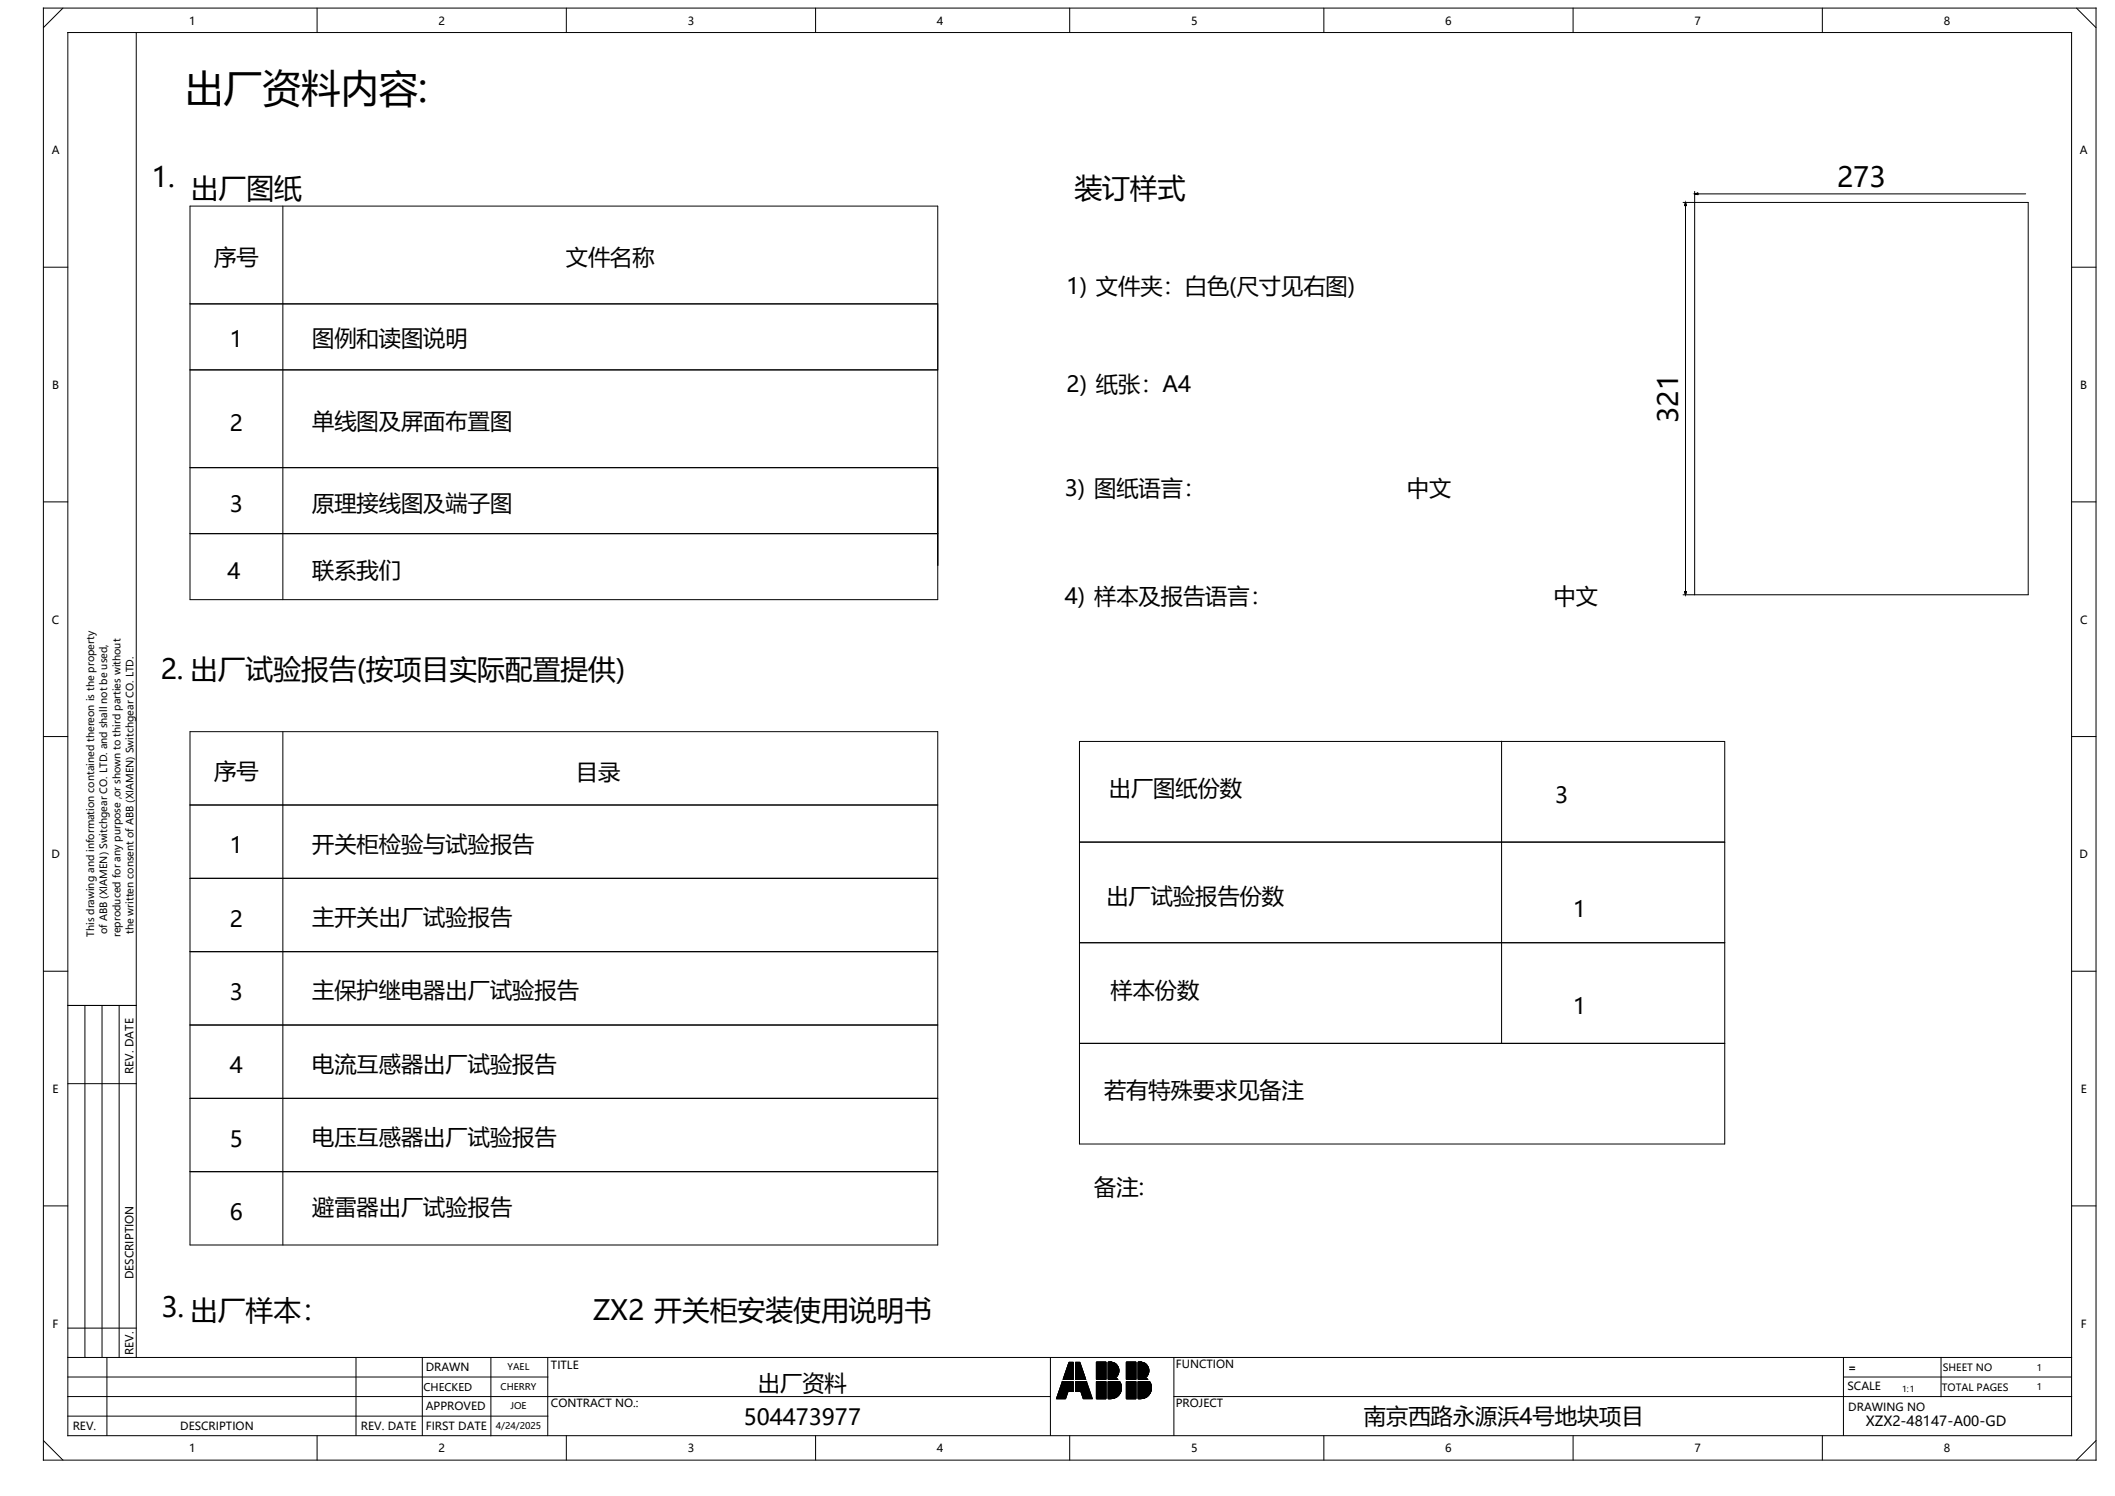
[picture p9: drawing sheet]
<svg xmlns="http://www.w3.org/2000/svg" width="297mm" height="210mm" viewBox="0 0 297 210" stroke-linecap="round" stroke-linejoin="round" font-family="sans-serif">
<defs><g id="words">
<text font-size="5.5" x="25.9" y="14.4">出厂资料内容:</text>
<g font-size="3.9">
<text x="21.3" y="26.3">1.</text>
<text x="26.8" y="27.8">出厂图纸</text>
<text x="150.9" y="27.7">装订样式</text>
<text x="258" y="26.2">273</text>
<text x="235.7" y="59.4" transform="rotate(-90 235.7 59.4)">321</text>
<text x="22.6" y="95.3">2. 出厂试验报告(按项目实际配置提供)</text>
<text x="22.7" y="184.9">3. 出厂样本：</text>
<text x="83.3" y="185.2">ZX2 开关柜安装使用说明书</text>
</g>
<g font-size="3.1">
<text x="30.1" y="37.2">序号</text>
<text x="79.5" y="37.2">文件名称</text>
<text x="149.8" y="41.2">1) 文件夹：白色(尺寸见右图)</text>
<text x="32.3" y="48.8">1</text>
<text x="43.8" y="48.5">图例和读图说明</text>
<text x="149.8" y="55">2) 纸张：A4</text>
<text x="32.3" y="60.4">2</text>
<text x="43.8" y="60.2">单线图及屏面布置图</text>
<text x="32.3" y="71.9">3</text>
<text x="43.8" y="71.7">原理接线图及端子图</text>
<text x="149.5" y="69.6">3) 图纸语言：</text>
<text x="197.6" y="69.6">中文</text>
<text x="31.9" y="81.3">4</text>
<text x="43.8" y="81.1">联系我们</text>
<text x="149.5" y="84.7">4) 样本及报告语言：</text>
<text x="218.2" y="84.7">中文</text>
<text x="30.1" y="109.3">序号</text>
<text x="80.9" y="109.4">目录</text>
<text x="155.7" y="111.7">出厂图纸份数</text>
<text x="218.4" y="112.7">3</text>
<text x="32.3" y="119.8">1</text>
<text x="43.8" y="119.6">开关柜检验与试验报告</text>
<text x="32.3" y="130.1">2</text>
<text x="43.8" y="129.9">主开关出厂试验报告</text>
<text x="155.4" y="126.9">出厂试验报告份数</text>
<text x="220.9" y="128.7">1</text>
<text x="32.3" y="140.4">3</text>
<text x="43.8" y="140.1">主保护继电器出厂试验报告</text>
<text x="155.9" y="140">样本份数</text>
<text x="220.9" y="142.4">1</text>
<text x="32.3" y="150.7">4</text>
<text x="43.8" y="150.4">电流互感器出厂试验报告</text>
<text x="155" y="154.1">若有特殊要求见备注</text>
<text x="32.3" y="161">5</text>
<text x="43.8" y="160.7">电压互感器出厂试验报告</text>
<text x="153.7" y="167.8">备注:</text>
<text x="32.3" y="171.3">6</text>
<text x="43.8" y="170.5">避雷器出厂试验报告</text>
<text x="106.4" y="195.2">出厂资料</text>
<text x="104.4" y="200">504473977</text>
<text x="191.5" y="199.9">南京西路永源浜4号地块项目</text>
</g>
<text font-size="2" x="262" y="200.2">XZX2-48147-A00-GD</text>
<g font-size="1.6">
<text x="26.6" y="3.5">1</text>
<text x="61.6" y="3.5">2</text>
<text x="96.6" y="3.5">3</text>
<text x="131.6" y="3.5">4</text>
<text x="167.3" y="3.5">5</text>
<text x="202.9" y="3.5">6</text>
<text x="237.9" y="3.5">7</text>
<text x="272.9" y="3.5">8</text>
<text x="7.3" y="21.7">A</text>
<text x="292.1" y="21.7">A</text>
<text x="7.3" y="54.6">B</text>
<text x="292.1" y="54.6">B</text>
<text x="7.3" y="87.5">C</text>
<text x="292.1" y="87.5">C</text>
<text x="7.2" y="120.5">D</text>
<text x="292" y="120.5">D</text>
<text x="7.4" y="153.4">E</text>
<text x="18.7" y="150.7" transform="rotate(-90 18.7 150.7)">REV. DATE</text>
<text x="292.2" y="153.4">E</text>
<text x="18.7" y="179.6" transform="rotate(-90 18.7 179.6)">DESCRIPTION</text>
<text x="7.4" y="186.4">F</text>
<text x="18.7" y="190.2" transform="rotate(-90 18.7 190.2)">REV.</text>
<text x="165.1" y="192">FUNCTION</text>
<text x="292.2" y="186.4">F</text>
<text x="59.8" y="192.5">DRAWN</text>
<text x="59.8" y="198">APPROVED</text>
<text x="77.4" y="192.2">TITLE</text>
<text x="77.4" y="197.5">CONTRACT NO.:</text>
<text x="165.1" y="197.5">PROJECT</text>
<text x="259.4" y="195.1">SCALE</text>
<text x="259.6" y="192.5">=</text>
<text x="10.2" y="200.8">REV.</text>
<text x="25.3" y="200.8">DESCRIPTION</text>
<text x="26.6" y="203.9">1</text>
<text x="50.7" y="200.8">REV. DATE</text>
<text x="59.8" y="200.7">FIRST DATE</text>
<text x="61.6" y="203.9">2</text>
<text x="96.6" y="203.9">3</text>
<text x="131.6" y="203.9">4</text>
<text x="167.3" y="203.9">5</text>
<text x="202.9" y="203.9">6</text>
<text x="237.9" y="203.9">7</text>
<text x="259.6" y="198">DRAWING NO</text>
<text x="272.9" y="203.9">8</text>
</g>
<text font-size="1.5" x="59.5" y="195.2">CHECKED</text>
<g font-size="1.4">
<text x="13.2" y="131.5" transform="rotate(-90 13.2 131.5)">This drawing and information contained thereon is the property</text>
<text x="15.1" y="131.1" transform="rotate(-90 15.1 131.1)">of ABB (XIAMEN) Switchgear CO. LTD. and shall not be used,</text>
<text x="16.9" y="131.5" transform="rotate(-90 16.9 131.5)">reproduced for any purpose ,or shown to third parties without</text>
<text x="18.8" y="131.1" transform="rotate(-90 18.8 131.1)">the written consent of ABB (XIAMEN) Switchgear CO. LTD.</text>
<text x="272.7" y="195.3">TOTAL PAGES</text>
<text x="272.8" y="192.5">SHEET NO</text>
</g>
<g font-size="1.3">
<text x="70.3" y="195.1">CHERRY</text>
<text x="71.3" y="192.3">YAEL</text>
<text x="71.7" y="197.8">JOE</text>
<text x="286" y="192.4">1</text>
<text x="286" y="195.2">1</text>
<text x="69.6" y="200.6">4/24/2025</text>
</g>
<text font-size="1.2" x="267.1" y="195.4">1:1</text>
</g></defs>
<g fill="none" stroke="#000" stroke-width=".14">
<path d="M6.1 1.1h288.2v203.9h-288.2zM8.8 1.1l-2.7 2.8M9.5 4.6h281.4v196.9h-281.4zM19.1 4.6v186M44.5 1.1v3.5M79.5 1.1v3.5M114.5 1.1v3.5M150.2 1.1v3.5M185.9 1.1v3.5M220.9 1.1v3.5M255.9 1.1v3.5M291.6 1.1l2.7 2.8"/>
<path d="M6.1 37.5h3.4M26.7 28.9h105v55.3h-105zM39.7 28.9v55.3M236.3 28.4h48.5v55.1h-48.5M236.7 28.4l.1 .5h-.2zM236.7 28.8v54.3M238 26.9v56.6M238 27.2l.4-.1v.2zM238.3 27.2h46.2M290.9 37.5h3.4M26.7 42.7h105M26.7 51.9h105"/>
<path d="M6.1 70.5h3.4M26.7 65.6h105M26.7 74.9h105M290.9 70.5h3.4M236.6 83h.2l-.1 .5zM6.1 103.4h3.4M26.7 102.7h105v72.1h-105zM26.7 113h105M39.7 102.7v72.1M151.6 104.1h90.6v56.5h-90.6zM151.6 118.2h90.6M210.9 104v42.5"/>
<path d="M290.9 103.4h3.4M6.1 136.3h3.4M26.7 123.3h105M26.7 133.6h105M151.6 132.3h90.6M290.9 136.3h3.4M9.5 141.1h9.6M9.5 152.1h9.6M11.9 141.1v49.5M14.3 141.1v49.5M16.7 141.1v49.5M26.7 143.9h105"/>
<path d="M26.7 154.2h105M151.6 146.5h90.6M6.1 169.3h3.4M26.7 164.5h105M290.9 169.3h3.4M9.5 198.8h67.4M9.5 196h138M9.5 193.3h67.4M9.5 190.6h281.4M9.5 186.4h9.6M15 190.6v10.9M50 190.6v10.9"/>
<path d="M59.3 190.6v10.9M68.9 190.6v11M76.9 190.6v10.9M147.5 190.6v10.9M149.2 194l-.8 2.3h1.2l.4-1M149.2 194h1.5v1.3h-.7M149.2 194l.8 1.3M150.1 191.2h.6v2.4h-1.4zM151 191.2h.6l.9 2.4h-1.5zM152.6 194l.8 2.3h-1.3l-.3-1M152.6 194h-1.6v1.3h.8M152.6 194l-.8 1.3"/>
<path d="M154 191.2h1.3v2.4h-1.3zM154 193.9h1.3v2.4h-1.3zM155.6 194h1.6M155.6 191.2h.6M155.6 192.6h1.5M155.6 191.7h1.3M155.6 191.8h1.4M155.6 191.9h1.4M155.6 192h1.5M155.6 192.1h1.5M155.6 192.2h1.5M155.6 192.3h1.5"/>
<path d="M155.6 192.7h1.5M155.6 192.8h1.5M155.6 192.8h1.4M155.6 192.9h1.4M155.6 193h1.4M155.6 193.1h1.3M155.6 191.6h1.2M155.6 191.4h.9M155.6 191.4h1M155.6 191.5h1.1M155.6 191.3h.8M155.6 193.2h1.2"/>
<path d="M155.6 195.2h1.8M155.6 194.3h1.8M155.6 194.4h1.8M155.6 194.1h1.7M155.6 194.2h1.7M155.6 194.2h1.8M155.6 193.5h1.2M155.6 194h1.7M155.6 194.5h1.8M155.6 194.5h1.9M155.6 194.6h1.9M155.6 194.7h1.9"/>
<path d="M155.6 194.8h1.9M155.6 194.9h1.9M155.6 195h1.9M155.6 195.1h1.9M155.6 195.5h1.7M155.6 195.6h1.7M155.6 195.6h1.6M155.6 195.7h1.6M155.6 195.8h1.5M155.6 195.9h1.5M155.6 195.9h1.4M155.6 196h1.3"/>
<path d="M155.6 196.1h1.2M155.6 195.3h1.8M155.6 195.4h1.8M155.6 193.3h1.2M155.6 193.3h1.1M155.6 193.4h1M155.6 193.5h1.1M155.6 196.1h1.1M155.6 196.2h1M155.6 196.3h.8M155.6 192.4h1.5M155.6 192.5h1.5"/>
<path d="M155.9 191.2a1.2 1.2 0 0 1 1.2 .9 1.2 1.2 0 0 1-.5 1.3M155.9 191.2h.1M155.9 191.2h-.3v2.4h1.3M155.9 191.2h.3M156.2 191.2l.2 .1M156.4 191.3l.1 .1M156.4 196.3h-.5M156.5 191.4h.1M156.6 193.4l.1 .1M156.6 196.2l-.2 .1M156.6 193.4l.3 .2M156.6 191.4l.1 .1"/>
<path d="M156.7 193.3l-.1 .1M156.7 193.5h.1M156.7 196.1l-.1 .1M156.7 191.5l.1 .1M156.8 193.3h-.1M156.8 191.6l.1 .1M156.8 193.5l.1 .1M156.8 196.1h-.1M156.8 193.2v.1M156.9 191.7h.1M156.9 193.1l-.1 .1M156.9 191.7l.1 .1"/>
<path d="M156.9 196l-.1 .1M156.9 193.1h.1M157 191.8v.1M157 193l-.1 .1M157 191.9h.1M157 195.9l-.1 .1M157 192.9v.1M157 191.9l.1 .1M157 192.8v.1M157.1 192v.1M157.1 192.8h-.1M157.1 195.9h-.1"/>
<path d="M157.1 192.1h.1M157.1 192.7v.1M157.1 192.1v.1M157.1 192.6v.1M157.1 192.2v.1M157.1 192.6h.1M157.1 192.3v.1M157.1 192.5v.1M157.1 192.4h.1M157.1 192.4v.1M157.1 195.8v.1M157.2 195.7l-.1 .1"/>
<path d="M157.2 193.9a1.54 1.54 0 0 1-1.3 2.4M157.2 193.9h-1.6v2.4h.3M157.2 193.9v.1M157.2 194h.1M157.2 195.6v.1M157.3 194v.1M157.3 195.6h-.1M157.3 194.1v.1M157.3 195.5v.1M157.3 194.2h.1M157.4 195.4l-.1 .1M157.4 194.2v.1"/>
<path d="M157.4 195.4h.1M157.4 194.3v.1M157.4 195.3v.1M157.4 194.4v.1M157.4 195.2v.1M157.4 194.5h.1M157.4 195.2h.1M157.5 194.5v.1M157.5 195.1l-.1 .1M157.5 194.6v.1M157.5 195v.1M157.5 194.7h.1"/>
<path d="M157.5 194.9v.1M157.5 194.7v.1M157.5 194.9h.1M157.5 194.8v.1M158.2 191.2h1.3v2.4h-1.3zM158.2 193.9h1.3v2.4h-1.3zM159.8 194h1.6M159.8 191.2h.6M159.8 192.6h1.5M159.8 191.7h1.3M159.8 191.8h1.4M159.8 191.9h1.4"/>
<path d="M159.8 192h1.5M159.8 192.1h1.5M159.8 192.2h1.5M159.8 192.3h1.5M159.8 192.7h1.5M159.8 192.8h1.5M159.8 192.8h1.4M159.8 192.9h1.4M159.8 193h1.4M159.8 193.1h1.3M159.8 191.6h1.2M159.8 191.4h.9"/>
<path d="M159.8 191.4h1M159.8 191.5h1.1M159.8 191.3h.8M159.8 193.2h1.2M159.8 195.2h1.9M159.8 195.2h1.8M159.8 194.3h1.8M159.8 194.4h1.8M159.8 194.1h1.7M159.8 194.2h1.8M159.8 193.5h1.2M159.8 194h1.7"/>
<path d="M159.8 194.5h1.9M159.8 194.6h1.9M159.8 194.7h1.9M159.8 194.8h1.9M159.8 194.9h1.9M159.8 195h1.9M159.8 195.1h1.9M159.8 195.5h1.7M159.8 195.6h1.7M159.8 195.6h1.6M159.8 195.7h1.6M159.8 195.8h1.5"/>
<path d="M159.8 195.9h1.5M159.8 195.9h1.4M159.8 196h1.3M159.8 196.1h1.2M159.8 195.3h1.8M159.8 195.4h1.8M159.8 193.3h1.2M159.8 193.3h1.1M159.8 193.4h1M159.8 193.5h1.1M159.8 196.1h1.1M159.8 196.2h1"/>
<path d="M159.8 196.3h.8M159.8 192.4h1.5M159.8 192.5h1.5M160.1 191.2a1.2 1.2 0 0 1 1.2 .9 1.2 1.2 0 0 1-.5 1.3M160.1 191.2h.1M160.1 191.2h-.3v2.4h1.3M160.1 191.2h.3M160.4 191.2l.2 .1M160.6 191.3l.1 .1M160.6 196.3h-.4M160.7 191.4h.1M160.8 193.4l.1 .1"/>
<path d="M160.8 196.2l-.2 .1M160.8 193.4l.3 .2M160.8 191.4l.1 .1M160.9 193.3l-.1 .1M160.9 193.5h.1M160.9 196.1l-.1 .1M160.9 191.5l.1 .1M161 193.3h-.1M161 191.6l.1 .1M161 193.5l.1 .1M161 196.1h-.1M161 193.2v.1"/>
<path d="M161.1 191.7h.1M161.1 193.1l-.1 .1M161.1 191.7l.1 .1M161.1 196l-.1 .1M161.1 193.1h.1M161.2 191.8v.1M161.2 193l-.1 .1M161.2 191.9h.1M161.2 195.9l-.1 .1M161.2 192.9v.1M161.2 191.9l.1 .1M161.2 192.8v.1"/>
<path d="M161.3 192v.1M161.3 192.8h-.1M161.3 195.9h-.1M161.3 192.1h.1M161.3 192.7v.1M161.3 192.1v.1M161.3 192.6v.1M161.3 192.2v.1M161.3 192.6h.1M161.3 192.3v.1M161.3 192.5v.1M161.3 192.4h.1"/>
<path d="M161.3 192.4v.1M161.3 195.8v.1M161.4 195.7l-.1 .1M161.4 193.9a1.54 1.54 0 0 1-1.2 2.4M161.4 193.9h-1.6v2.4h.4M161.4 193.9v.1M161.4 194h.1M161.4 195.6v.1M161.5 194v.1M161.5 195.6h-.1M161.5 194.1l.1 .1M161.5 195.5v.1"/>
<path d="M161.6 194.2h.1M161.6 195.4l-.1 .1M161.6 194.2v.1M161.6 195.4h.1M161.6 194.3v.1M161.6 195.3v.1M161.6 194.4l.1 .1M161.6 195.2v.1M161.7 194.5h.1M161.7 195.2h-.1M161.7 194.5v.1M161.7 195.1v.1"/>
<path d="M161.7 194.6v.1M161.7 195v.1M161.7 194.9v.1M161.7 194.7h.1M161.7 194.9h.1M161.7 194.7v.1M161.7 194.8v.1M164.8 196h126.1M164.8 190.6v10.9M258.9 193.3h32M258.9 190.6v10.9M272.6 190.6v5.4"/>
<path d="M6.1 202.2l2.7 2.8M44.5 201.5v3.5M79.5 201.5v3.5M114.5 201.5v3.5M150.2 201.5v3.5M185.9 201.5v3.5M220.9 201.5v3.5M255.9 201.5v3.5M294.3 202.2l-2.7 2.8"/>
</g>
<g fill="#000" stroke="#000" stroke-width=".14">
<path d="M236.7 28.4l.1 .5h-.2zM238 27.2l.4-.1v.2zM236.6 83h.2l-.1 .5zM149.2 194h1.5v1.3h-.7zM149.2 194l.8 1.3-.4 1h-1.2zM150.1 191.2h.6v2.4h-1.4zM151 191.2h.6l.9 2.4h-1.5zM151 194h1.6l-.8 1.3h-.8zM152.6 194l.8 2.3h-1.3l-.3-1zM154 191.2h1.3v2.4h-1.3zM154 193.9h1.3v2.4h-1.3zM155.6 192.6h1.5z"/>
<path d="M155.6 191.7l1.4 .1zM155.6 191.8l1.4 .1zM155.6 191.9h1.4zM155.6 191.9l1.5 .1zM155.6 192l1.5 .1zM155.6 192.1h1.5zM155.6 192.1l1.5 .1zM155.6 192.2l1.5 .1zM155.6 191.7h1.3zM155.6 192.7h1.5zM155.6 192.8h1.5zM155.6 192.8h1.4z"/>
<path d="M155.6 192.9h1.4zM155.6 193h1.4zM155.6 191.6l1.3 .1zM155.6 191.4h1zM155.6 191.4l1.1 .1zM155.6 191.5l1.2 .1zM155.6 191.2h.6zM155.6 191.2l.8 .1zM155.6 191.3l.9 .1zM155.6 193.1h1.3zM155.6 195.2h1.8zM155.6 194.3l1.8 .1z"/>
<path d="M155.6 194.1l1.7 .1zM155.6 194.2h1.8zM155.6 194.2l1.8 .1zM155.6 193.5h1.2l.1 .1h-1.3zM155.6 193.9l1.6 .1zM155.6 194h1.7zM155.6 194l1.7 .1zM155.6 194.4l1.8 .1zM155.6 194.5h1.9zM155.6 194.5l1.9 .1zM155.6 194.6l1.9 .1zM155.6 194.7h1.9z"/>
<path d="M155.6 194.7l1.9 .1zM155.6 194.8h1.9zM155.6 194.9h1.9zM155.6 195h1.9zM155.6 195.1h1.9zM155.6 195.5h1.7zM155.6 195.6h1.7zM155.6 195.6h1.6zM155.6 195.7h1.6zM155.6 195.8h1.5zM155.6 195.9h1.5zM155.6 195.9h1.4z"/>
<path d="M155.6 196h1.3zM155.6 195.3h1.8zM155.6 195.4h1.8zM155.6 193.2h1.2zM155.6 193.3h1.2zM155.6 193.3h1.1zM155.6 193.4l1.1 .1zM155.6 193.5h1.2zM155.6 196.1h1.2zM155.6 196.1h1.1zM155.6 196.2h1zM155.6 196.3h.8z"/>
<path d="M155.6 192.3l1.5 .1zM155.6 192.4h1.5zM155.6 192.5h1.5zM158.2 191.2h1.3v2.4h-1.3zM158.2 193.9h1.3v2.4h-1.3zM159.8 195.2h1.9zM159.8 194h1.7zM159.8 194.3l1.8 .1zM159.8 194.2l1.8 .1zM159.8 194.2h1.8zM159.8 194.1l1.8 .1zM159.8 194l1.7 .1z"/>
<path d="M159.8 195.1h1.9zM159.8 195h1.9zM159.8 194.9h1.9zM159.8 194.8h1.9zM159.8 194.7l1.9 .1zM159.8 194.7h1.9zM159.8 194.6l1.9 .1zM159.8 194.5l1.9 .1zM159.8 194.5h1.9zM159.8 194.4l1.9 .1zM159.8 195.6h1.7zM159.8 195.5h1.7z"/>
<path d="M159.8 195.4h1.8zM159.8 195.3h1.8zM159.8 195.2h1.8zM159.8 193.1h1.3zM159.8 193.5h1.2l.1 .1h-1.3zM159.8 193.5h1.2zM159.8 193.4l1.1 .1zM159.8 193.3h1.1zM159.8 193.3h1.2zM159.8 193.2h1.2zM159.8 195.9h1.4zM159.8 196.3h.8z"/>
<path d="M159.8 196.2h1zM159.8 196.1h1.1zM159.8 196.1h1.2zM159.8 196h1.3zM159.8 193.9l1.6 .1zM159.8 195.9h1.5zM159.8 195.8h1.5zM159.8 195.7h1.6zM159.8 195.6h1.6zM159.8 191.9h1.4zM159.8 191.8l1.4 .1zM159.8 191.7l1.4 .1z"/>
<path d="M159.8 191.2l.8 .1zM159.8 191.2h.6zM159.8 191.6l1.3 .1zM159.8 191.5l1.2 .1zM159.8 191.4l1.1 .1zM159.8 191.4h1zM159.8 191.7h1.3zM159.8 191.3l.9 .1zM159.8 193h1.4zM159.8 192.9h1.4zM159.8 192.8h1.4zM159.8 192.6h1.5z"/>
<path d="M159.8 192.2l1.5 .1zM159.8 192.1l1.5 .1zM159.8 192.1h1.5zM159.8 192.3l1.5 .1zM159.8 192.5h1.5zM159.8 192.4h1.5zM159.8 192l1.5 .1zM159.8 192.7h1.5zM159.8 192.8h1.5zM159.8 191.9l1.5 .1z"/>
</g>
<use href="#words"/>
</svg>
